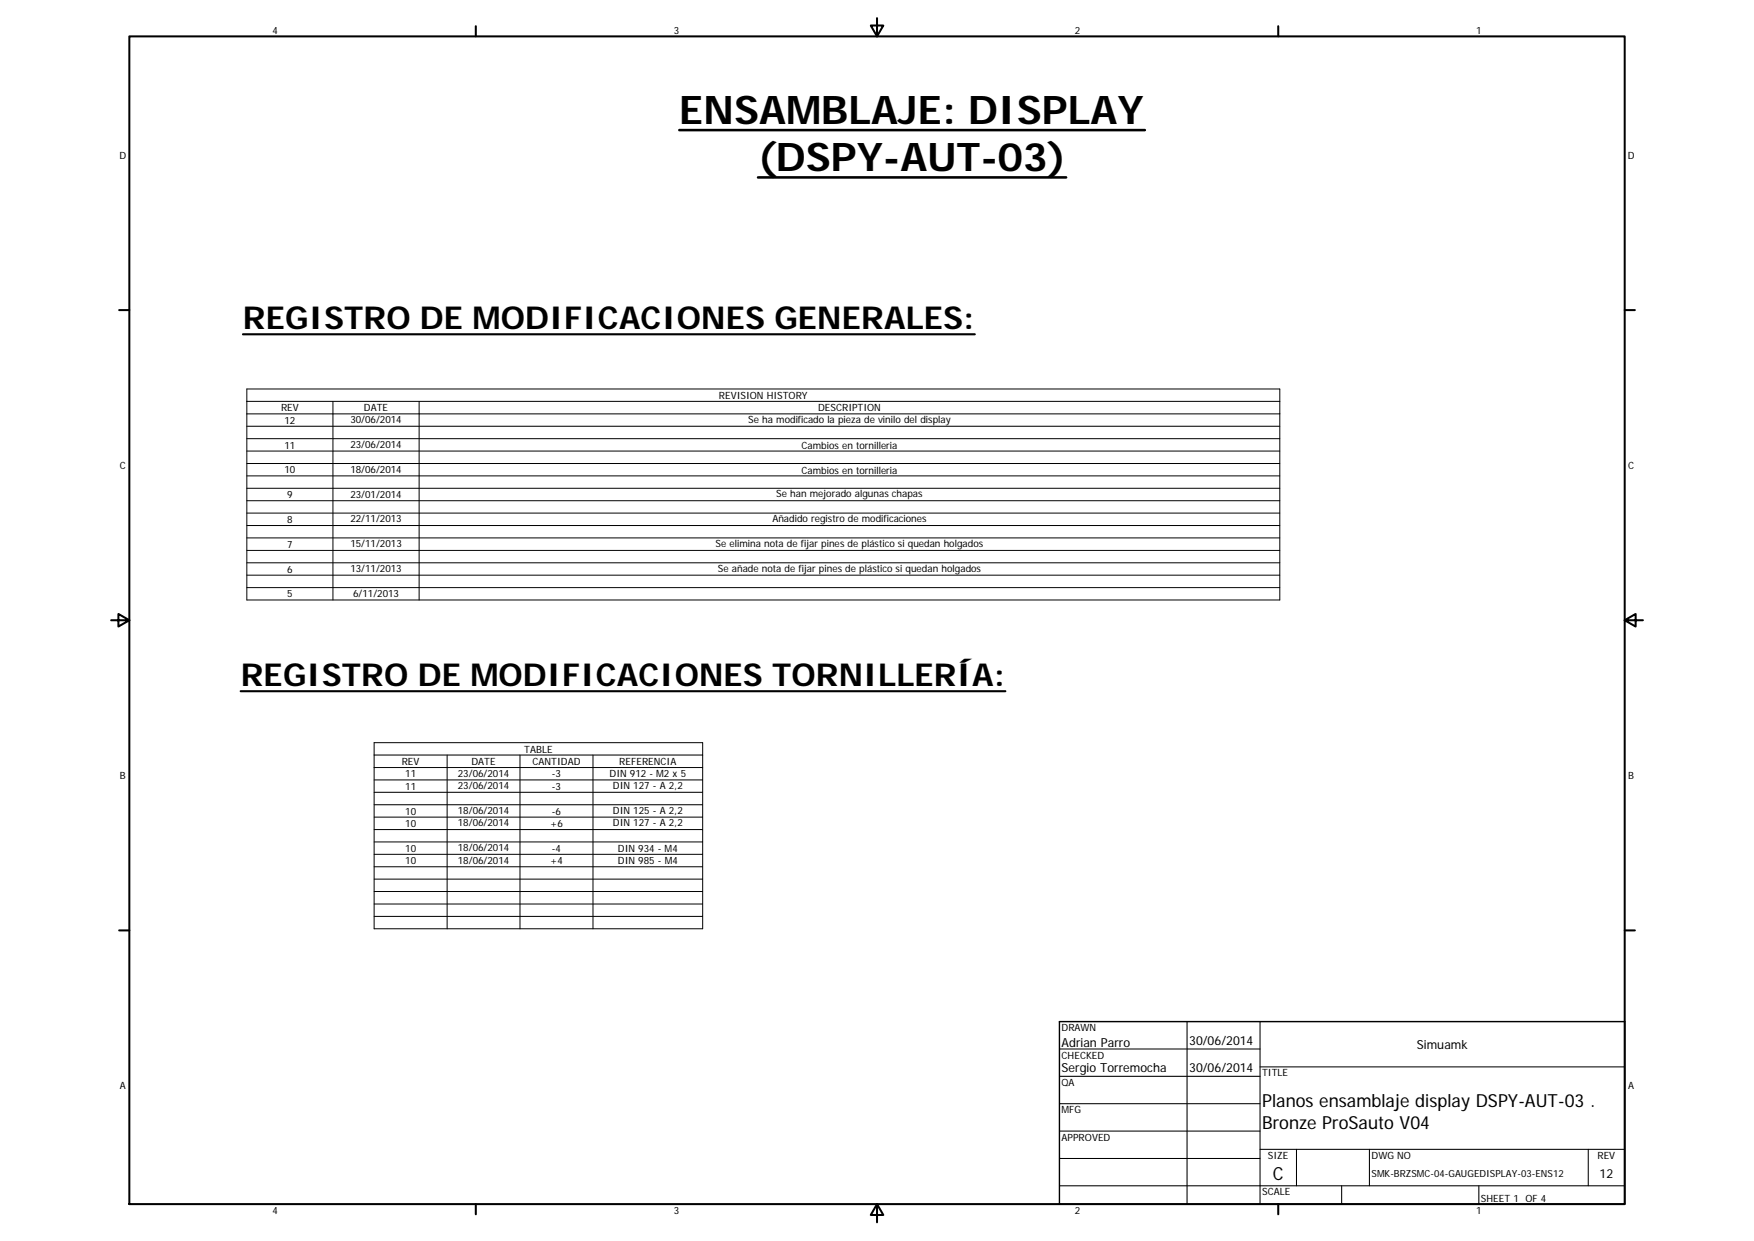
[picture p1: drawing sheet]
<svg xmlns="http://www.w3.org/2000/svg" width="594mm" height="420mm" viewBox="0 0 594 420" stroke-linecap="round" stroke-linejoin="round" font-family="sans-serif">
<defs><g id="words">
<g font-size="13.4">
<text x="230.1" y="41.9">ENSAMBLAJE: DISPLAY</text>
<text x="256.7" y="57.9">(DSPY-AUT-03)</text>
</g>
<g font-size="10.7">
<text x="82.3" y="111.5">REGISTRO DE MODIFICACIONES GENERALES:</text>
<text x="81.5" y="232.3">REGISTRO DE MODIFICACIONES TORNILLERÍA:</text>
</g>
<g font-size="6.1">
<text x="427.5" y="374.8">Planos ensamblaje display DSPY-AUT-03 .</text>
<text x="427.5" y="382.1">Bronze ProSauto V04</text>
<text x="431.1" y="399.4">C</text>
</g>
<g font-size="4.2">
<text x="402.8" y="353.7">30/06/2014</text>
<text x="359.5" y="354.3">Adrian Parro</text>
<text x="479.9" y="355.1">Simuamk</text>
<text x="359.5" y="362.8">Sergio Torremocha</text>
<text x="402.8" y="363">30/06/2014</text>
<text x="541.8" y="398.7">12</text>
</g>
<g font-size="3.4">
<text x="92.3" y="11.3">4</text>
<text x="228.2" y="11.3">3</text>
<text x="364.1" y="11.3">2</text>
<text x="499.9" y="11.3">1</text>
<text x="40.4" y="53.7">D</text>
<text x="551.4" y="53.7">D</text>
<text x="243.5" y="135.1">REVISION HISTORY</text>
<text x="95.2" y="139.3">REV</text>
<text x="96.3" y="143.5">12</text>
<text x="118.7" y="143.2">30/06/2014</text>
<text x="123.3" y="139.3">DATE</text>
<text x="253.4" y="143.2">Se ha modificado la pieza de vinilo del display</text>
<text x="277.1" y="139.3">DESCRIPTION</text>
<text x="96.3" y="151.9">11</text>
<text x="118.7" y="151.6">23/06/2014</text>
<text x="271.5" y="151.9">Cambios en tornilleria</text>
<text x="40.6" y="158.7">C</text>
<text x="96.3" y="160.3">10</text>
<text x="118.7" y="160.1">18/06/2014</text>
<text x="271.5" y="160.3">Cambios en tornilleria</text>
<text x="551.5" y="158.7">C</text>
<text x="97.3" y="168.7">9</text>
<text x="118.7" y="168.5">23/01/2014</text>
<text x="262.9" y="168.4">Se han mejorado algunas chapas</text>
<text x="97.3" y="177.1">8</text>
<text x="118.7" y="176.9">22/11/2013</text>
<text x="261.6" y="176.8">Añadido registro de modificaciones</text>
<text x="97.3" y="185.5">7</text>
<text x="118.7" y="185.3">15/11/2013</text>
<text x="242.4" y="185.3">Se elimina nota de fijar pines de plástico si quedan holgados</text>
<text x="97.3" y="193.9">6</text>
<text x="118.7" y="193.7">13/11/2013</text>
<text x="243.1" y="193.7">Se añade nota de fijar pines de plástico si quedan holgados</text>
<text x="97.3" y="202.3">5</text>
<text x="119.6" y="202.1">6/11/2013</text>
<text x="177.6" y="254.8">TABLE</text>
<text x="40.6" y="263.7">B</text>
<text x="136.1" y="259">REV</text>
<text x="137.2" y="263.2">11</text>
<text x="155.1" y="263">23/06/2014</text>
<text x="159.7" y="259">DATE</text>
<text x="180.4" y="259">CANTIDAD</text>
<text x="186.9" y="263.2">-3</text>
<text x="206.4" y="263.2">DIN 912 - M2 x 5</text>
<text x="209.8" y="259">REFERENCIA</text>
<text x="551.5" y="263.7">B</text>
<text x="137.2" y="267.4">11</text>
<text x="155.1" y="267.2">23/06/2014</text>
<text x="186.9" y="267.4">-3</text>
<text x="207.6" y="267.1">DIN 127 - A 2,2</text>
<text x="137.2" y="275.8">10</text>
<text x="155.1" y="275.5">18/06/2014</text>
<text x="186.9" y="275.8">-6</text>
<text x="207.6" y="275.5">DIN 125 - A 2,2</text>
<text x="137.2" y="280">10</text>
<text x="155.1" y="279.8">18/06/2014</text>
<text x="186.3" y="280">+6</text>
<text x="207.6" y="279.7">DIN 127 - A 2,2</text>
<text x="137.2" y="288.4">10</text>
<text x="137.2" y="292.6">10</text>
<text x="155.1" y="288.1">18/06/2014</text>
<text x="155.1" y="292.4">18/06/2014</text>
<text x="186.3" y="292.6">+4</text>
<text x="186.9" y="288.4">-4</text>
<text x="209.3" y="288.4">DIN 934 - M4</text>
<text x="209.3" y="292.6">DIN 985 - M4</text>
<text x="359.5" y="349.1">DRAWN</text>
<text x="359.5" y="358.4">CHECKED</text>
<text x="427.5" y="364.4">TITLE</text>
<text x="40.6" y="368.7">A</text>
<text x="359.5" y="367.7">QA</text>
<text x="551.5" y="368.7">A</text>
<text x="359.5" y="376.9">MFG</text>
<text x="359.5" y="386.2">APPROVED</text>
<text x="429.4" y="392.4">SIZE</text>
<text x="464.5" y="392.4">DWG NO</text>
<text x="541.1" y="392.3">REV</text>
<text x="427.5" y="404.7">SCALE</text>
<text x="501.6" y="406.8">SHEET 1 OF 4</text>
<text x="92.3" y="411.1">4</text>
<text x="228.2" y="411.1">3</text>
<text x="364.1" y="411.1">2</text>
<text x="499.9" y="411.1">1</text>
</g>
<text font-size="3.3" x="464.5" y="398.5">SMK-BRZSMC-04-GAUGEDISPLAY-03-ENS12</text>
</g></defs>
<g fill="none" stroke="#000" stroke-width=".69">
<path d="M43.8 12.3h506.5v395.4h-506.5zM161.2 8.9v3.4M297 6.1v6.2l-2.1-3.7h4.3l-2.2 3.7M432.9 8.9v3.4M40.4 105h3.4M550.3 105h3.4M37.6 210h6.2l-3.7-2.1v4.2l3.7-2.1M550.3 210l3.7 2.1v-4.2l-3.7 2.1h6.2M40.4 315h3.4M550.3 315h3.4M161.2 407.7v3.4M297 407.7l2.2 3.7h-4.3l2.1-3.7v6.1"/>
<path d="M432.9 407.7v3.4"/>
</g>
<g fill="none" stroke="#000" stroke-width=".36">
<path d="M358.8 355.2h68M402.1 345.9v61.8M426.8 345.9v61.8M358.8 364.4h68M358.8 373.7h68M426.8 361.2h123.5M358.8 382.9h68M358.8 392.2h68M426.8 389.1h123.5M439.1 389.1v12.4M463.8 389.1v12.4M537.9 389.1v12.4"/>
<path d="M358.8 401.5h191.5M454.4 401.5v6.2M500.9 401.5v6.2"/>
</g>
<path d="M358.8 345.9h191.5v61.8h-191.5z" fill="none" stroke="#000" stroke-width=".48"/>
<path d="M230.1 44h157.7M256.7 60.1h104.4" fill="none" stroke="#000" stroke-width=".86"/>
<path d="M82.3 113.2h247.9M81.5 234h259" fill="none" stroke="#000" stroke-width=".71"/>
<g fill="none" stroke="#000" stroke-width=".34">
<path d="M83.6 131.7h349.9v71.4h-349.9zM83.6 135.9h349.9M112.8 135.9v67.2M142 135.9v67.2M83.6 140.1h349.9M83.6 144.3h349.9M83.6 148.5h349.9M83.6 152.7h349.9M83.6 156.9h349.9M83.6 161.1h349.9M83.6 165.3h349.9M83.6 169.5h349.9"/>
<path d="M83.6 173.7h349.9M83.6 177.9h349.9M83.6 182.1h349.9M83.6 186.4h349.9M83.6 190.5h349.9M83.6 194.7h349.9M83.6 198.9h349.9M126.7 251.4h111.3v63.1h-111.3zM126.7 255.6h111.3M126.7 259.9h111.3M151.4 255.6v58.9M176.1 255.6v58.9"/>
<path d="M200.8 255.6v58.9M126.7 264.1h111.3M126.7 268.2h111.3M126.7 272.5h111.3M126.7 276.6h111.3M126.7 280.9h111.3M126.7 285.1h111.3M126.7 289.2h111.3M126.7 293.5h111.3M126.7 297.6h111.3M126.7 301.8h111.3M126.7 306.1h111.3"/>
<path d="M126.7 310.3h111.3"/>
</g>
<use href="#words"/>
</svg>
